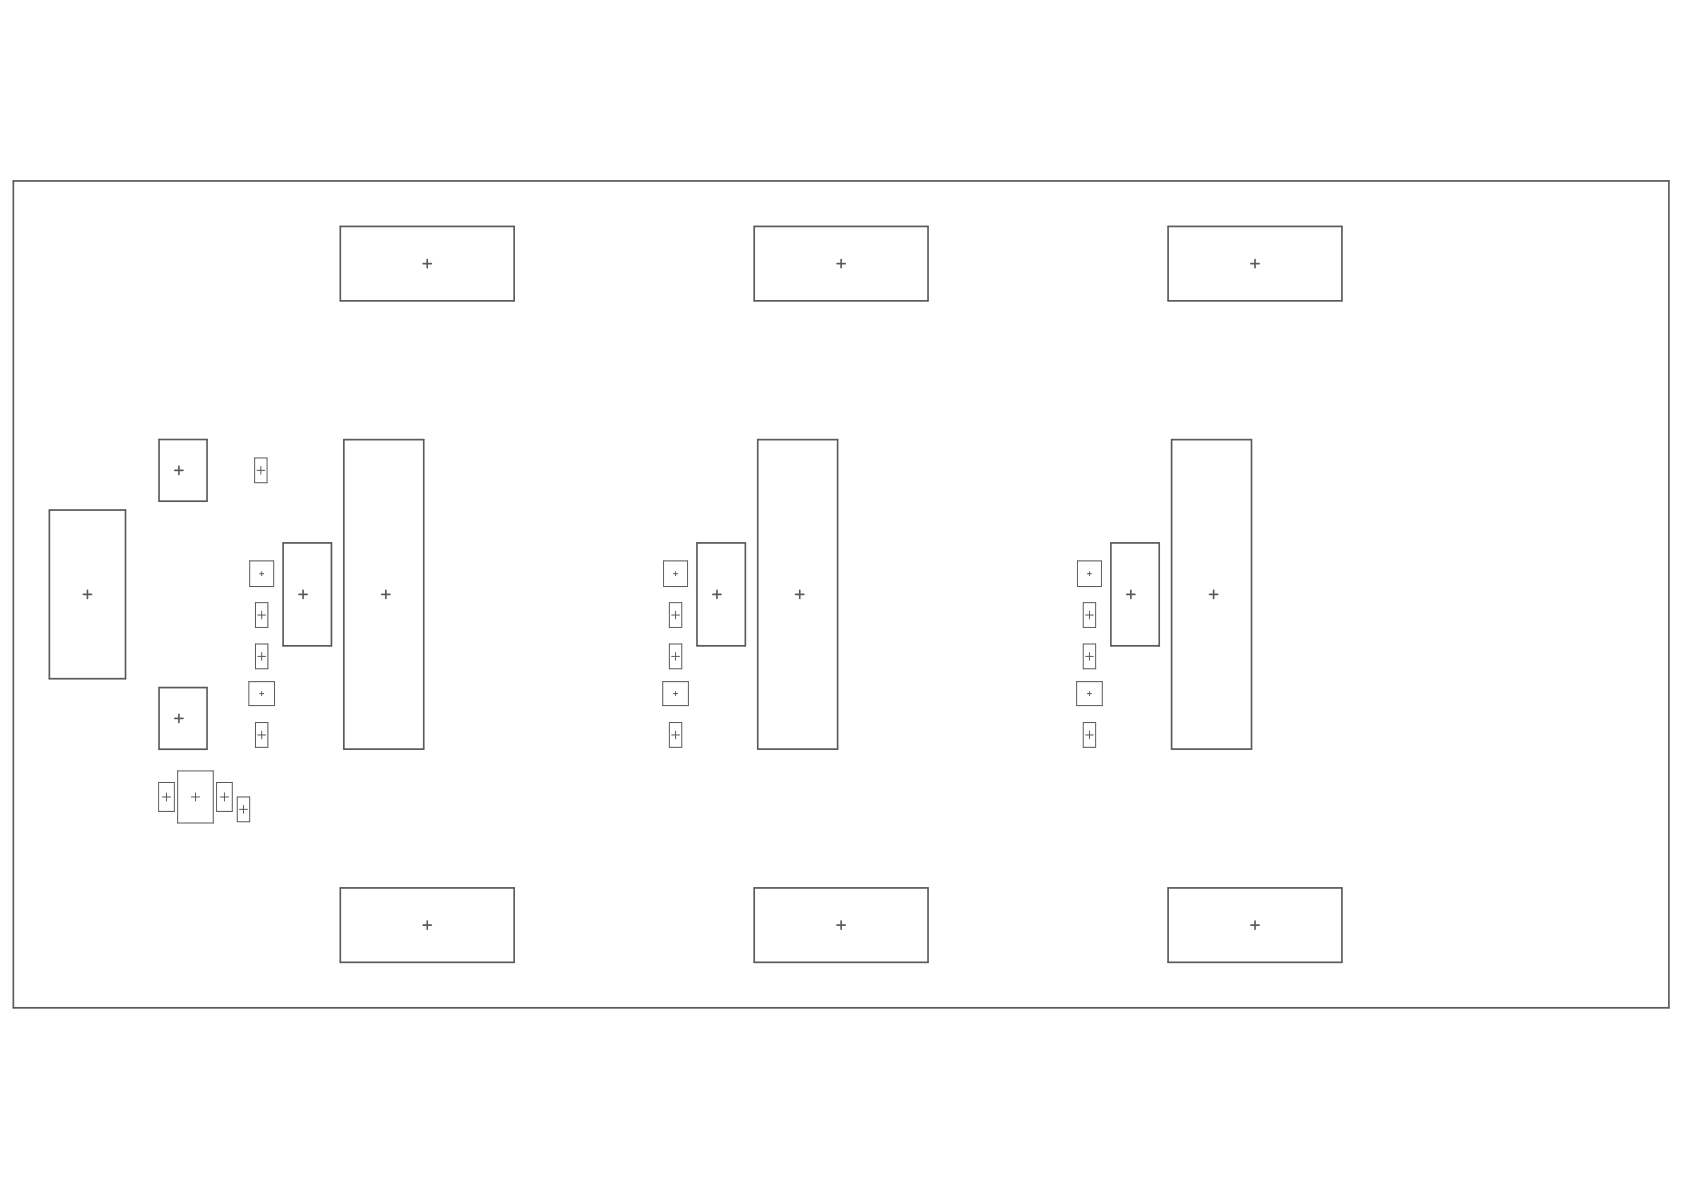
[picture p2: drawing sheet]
<svg xmlns="http://www.w3.org/2000/svg" width="297mm" height="210mm" viewBox="0 0 297 210" stroke-linecap="round" stroke-linejoin="round" font-family="sans-serif">
<g fill="none" stroke="#5a5a5a" stroke-width=".18">
<path d="M44 98.9h4.3v4.6h-4.3zM44.9 80.8h2.2v4.4h-2.2zM45.3 83h1.4M46 82.3v1.4M117 98.9h4.3v4.6h-4.3zM190.1 98.9h4.2v4.6h-4.2zM45.1 113.6h2.2v4.4h-2.2zM45.1 106.3h2.2v4.4h-2.2zM45.5 115.8h1.4M45.5 108.5h1.4M45.8 101.2h.7M46.2 100.8v.8"/>
<path d="M46.2 107.8v1.4M46.2 115.1v1.4M118.1 113.6h2.2v4.4h-2.2zM118.1 106.3h2.2v4.4h-2.2zM118.5 115.8h1.4M118.5 108.5h1.4M118.8 101.2h.7M119.2 100.8v.8M119.2 107.8v1.4M119.2 115.1v1.4M191.1 113.6h2.2v4.4h-2.2zM191.1 106.3h2.2v4.4h-2.2z"/>
<path d="M191.5 115.8h1.4M191.5 108.5h1.4M191.8 101.2h.7M192.2 100.8v.8M192.2 107.8v1.4M192.2 115.1v1.4M28 138h2.8v5.1h-2.8zM29.4 139.8v1.5M31.3 136h6.3v9.2h-6.3zM34.5 139.8v1.5M38.2 138h2.8v5.1h-2.8zM39.6 139.8v1.5"/>
<path d="M43.9 120.2h4.5v4.3h-4.5zM45.1 127.4h2.2v4.4h-2.2zM45.5 129.6h1.4M45.8 122.3h.7M46.2 122v.7M46.2 128.9v1.4M116.9 120.2h4.5v4.3h-4.5zM118.1 127.4h2.2v4.4h-2.2zM118.5 129.6h1.4M118.8 122.3h.7M119.2 122v.7M119.2 128.9v1.4"/>
<path d="M189.9 120.2h4.5v4.3h-4.5zM191.1 127.4h2.2v4.4h-2.2zM191.5 129.6h1.4M191.8 122.3h.7M192.2 122v.7M192.2 128.9v1.4M28.6 140.6h1.5M33.7 140.6h1.5M38.9 140.6h1.4M41.9 140.6h2.1v4.4h-2.1zM42.3 142.8h1.3M42.9 142.1v1.4"/>
</g>
<g fill="none" stroke="#5a5a5a" stroke-width=".3">
<path d="M2.4 31.9h292v145.9h-292zM60 39.9h30.7v13.2h-30.7zM133 39.9h30.7v13.2h-30.7zM206 39.9h30.7v13.2h-30.7zM74.6 46.5h1.5M75.4 45.8v1.4M147.6 46.5h1.5M148.4 45.8v1.4M220.6 46.5h1.5M221.4 45.8v1.4M28.1 77.5h8.4v10.9h-8.4zM60.6 77.5h14.1v54.6h-14.1z"/>
<path d="M133.7 77.5h14v54.6h-14zM206.7 77.5h14v54.6h-14zM8.7 90h13.4v29.7h-13.4zM30.8 83h1.5M31.6 82.2v1.5M49.9 95.8h8.6v18.1h-8.6zM122.9 95.8h8.6v18.1h-8.6zM195.9 95.8h8.6v18.1h-8.6zM14.7 104.8h1.5M15.4 104.1v1.5M52.7 104.8h1.5M53.5 104.1v1.5"/>
<path d="M67.3 104.8h1.5M68.1 104.1v1.5M125.7 104.8h1.5M126.5 104.1v1.5M140.3 104.8h1.5M141.1 104.1v1.5M198.7 104.8h1.5M199.5 104.1v1.5M213.3 104.8h1.5M214.1 104.1v1.5M28.1 121.3h8.4v10.9h-8.4zM30.8 126.7h1.5"/>
<path d="M31.6 126v1.4M60 156.6h30.7v13.1h-30.7zM133 156.6h30.7v13.1h-30.7zM206 156.6h30.7v13.1h-30.7zM74.6 163.2h1.5M75.4 162.5v1.4M147.6 163.2h1.5M148.4 162.5v1.4M220.6 163.2h1.5M221.4 162.5v1.4"/>
</g>
</svg>
